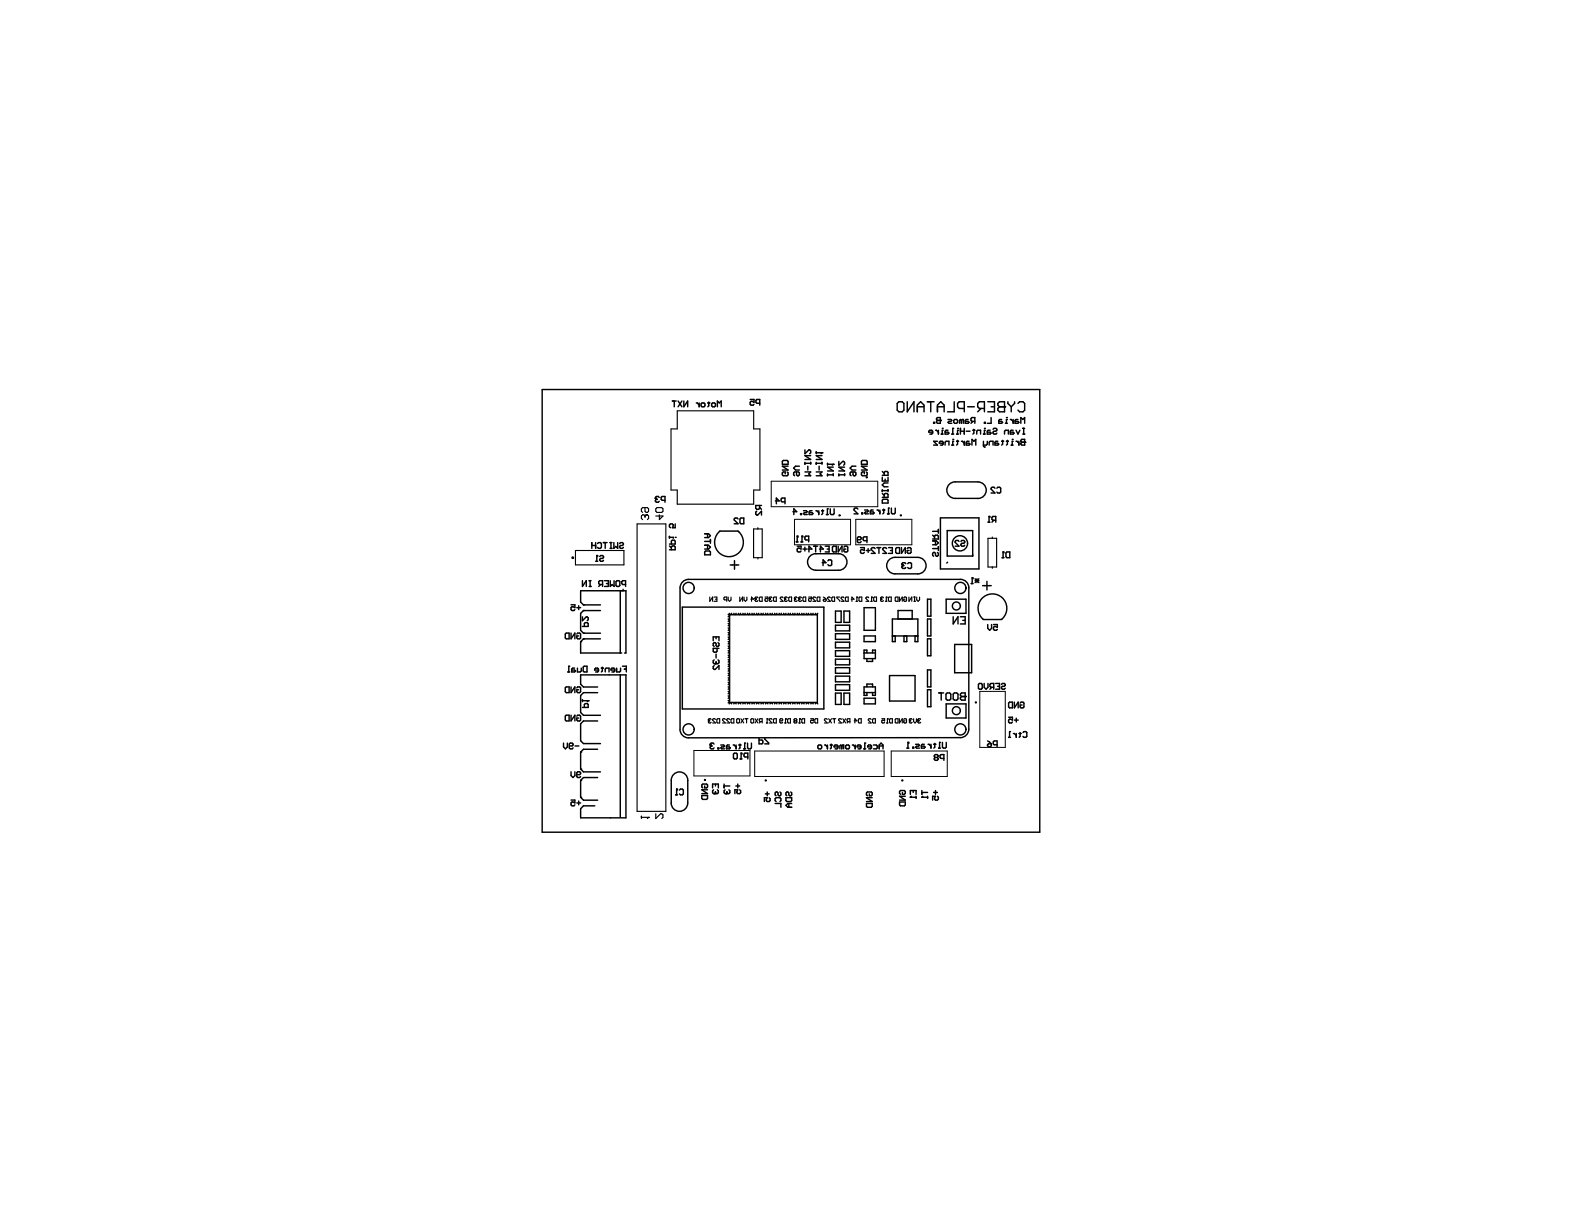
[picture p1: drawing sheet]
<svg xmlns="http://www.w3.org/2000/svg" width="279mm" height="216mm" viewBox="0 0 279 216" stroke-linecap="round" stroke-linejoin="round" font-family="sans-serif">
<g fill="none" stroke="#000" stroke-width=".25">
<path d="M95.6 68.7h87.8v78.1h-87.8zM118.6 70.7h.7M118.9 70.7v1.1M119.6 70.7l.7 1.1M120.3 70.7l-.7 1.1M120.6 70.7v1.1l.7-1.1v1.1M122.8 71.1h.2l.3 .3M123.3 71.1v.7M123.8 71.1h.4l.1 .1v.4l-.1 .2h-.4l-.1-.2v-.4zM124.8 71.1h.4M125 70.9v.7l-.2 .2M125.5 71.2l.2-.1h.3l.2 .1v.4l-.2 .2h-.3l-.2-.2z"/>
<path d="M126.5 71.8v-1.1l.4 .4 .3-.4v1.1M132.3 70.5h.7v.5l-.5-.2-.2 .2v.3l.2 .2h.3l.2-.2M134 71.1h-.5l-.2-.1v-.4l.2-.1h.5v1M142 79.4v.6l.7-.6 .3 .1v.4l-.2 .1M144 79.7v.3M144 79.9h1M145 79.9h.1M145 79.9l-.2 .1M158.3 71.2l.2-.3h.6l.3 .3v1.1l-.3 .3h-.6l-.2-.3zM160 70.9v1.7l1.2-1.7v1.7M161.8 71.8h1.2M161.8 72.6v-1.1l.6-.6 .6 .6v1.1"/>
<path d="M163.6 70.9h1.2M164.2 70.9v1.7M164.5 76.2h-.7l.2-.3h.3l.2 .2v.3l-.2 .2h-.3M164.7 74.5h.1v.2h-.1zM165 75.9h.2l.3 .3M165.4 73.7h.5v1h-.5l-.2-.2 .2-.3-.2-.4zM165.4 74.2h.5M165.4 77.8h-.7l.7 .7h-.7M165.4 71.8h1.1M165.4 72.6v-1.1l.5-.6 .6 .6v1.1M165.5 75.9v.7M165.9 74.2h.1"/>
<path d="M166 76.6h.4M166.2 75.6h.1M166.4 75.9h-.2v.7M166.4 78.2h-.7l.2-.4h.3l.2 .2v.3l-.2 .2h-.3M166.7 78.5v-.5l.2-.2h.5v.7M167.2 75.9h-.3l-.2 .2v.5h.5l.2-.2-.2-.2h-.5M167.2 74h.5l.2 .2-.2 .1h-.3l-.2 .2 .2 .2h.5M167.9 76.6h.3M167.9 78.5h.3M168.1 77.5h.1M168.2 75.6h-.1v1M168.2 77.8h-.1v.7"/>
<path d="M168.3 70.9v1.7h-1.2M168.4 74h.3l.2 .2v.3l-.2 .2h-.3l-.2-.2v-.3zM168.7 76.6h.4M168.7 77.8h.4M168.9 75.6h.1M168.9 77.7v.6l-.2 .2M169.1 75.9h-.2v.7M169.4 76.1h.7M169.4 75.6v1M169.6 74.2l.3-.2v.7M169.6 74.2v.5M169.6 74.2l-.2-.2-.2 .2v.5"/>
<path d="M169.6 77.8h.2l.3 .4M170.1 72h-.9l-.3-.2v-.6l.3-.3h.9v1.7M170.1 75.6v1M170.1 77.8v.7M170.4 76.1h.7M170.7 71.8h1.2M170.8 74h-.4l-.1 .2v.5h.5l.1-.2-.1-.2h-.5M170.9 77.8h-.3l-.2 .2v.5h.5l.2-.2-.2-.1h-.5M171.4 78.5v-1l.4 .3 .3-.3v1M171.6 75.9h.3M171.6 74.3l-.3 .4M171.8 75.7v.7l-.2 .2"/>
<path d="M171.9 74.3h-.5l-.1-.1v-.4l.1-.1h.5v1M172.3 76.6v-.5l.2-.2h.5v.7M173 72l-.5 .6M173.5 76.6h.3M173.5 77.8v.9l.3 .2M173.6 75.6h.1M173.6 72h-.8l-.3-.2v-.6l.3-.3h.8v1.7M173.6 74.5h.2v.2h-.2zM173.8 75.9h-.2v.7M174.1 77.8v.5l-.1 .2h-.5M174.2 70.9h1.2v1.7h-1.2M174.5 78.5v-.5l.2-.2h.5v.7"/>
<path d="M174.7 75.9h-.4l-.2 .2v.5h.6l.1-.2-.1-.2h-.6M174.8 73.7v1h-.7M174.8 71.8h.6M175.2 75.7l.1-.1h.4l.1 .1-.1 .4h-.4l-.1 .1 .1 .4h.4l.1-.2M176 71.2l.3-.3h.9v1.7h-.9l-.3-.3v-.3l.3-.2-.3-.3zM176 77.8h-.3l-.2 .2v.5h.5l.2-.2-.2-.1h-.5M176.3 71.8h.9M176.7 74h-.4l-.1 .2v.5h.5l.2-.2-.2-.2h-.5M176.7 77.8h.3M176.9 77.7v.6l-.2 .2M177.2 71.8h.1M177.2 76.6v-.5l.2-.2h.5v.7"/>
<path d="M177.4 74.7h.3M177.5 73.7h.1M177.5 77.8h.4M177.7 74h-.2v.7M177.7 77.7v.6l-.2 .2M177.8 70.9v.3l.6 .6M178.2 74h.2l.3 .3M178.4 78.5h.3M178.4 71.8v.8M178.5 77.5h.1M178.7 75.9h-.3l-.2 .2v.5h.5l.2-.2-.2-.2h-.5M178.7 74v.7"/>
<path d="M178.7 77.8h-.2v.7M179 70.9v.3l-.6 .6M179.2 75.9l.4 .7 .3-.7M179.2 77.8h.2l.3 .4M179.6 74h-.4l-.2 .2v.5h.6l.1-.2-.1-.2h-.6M179.6 71.2l.3-.3h.5l.3 .3v1.1l-.3 .3h-.5l-.3-.3M179.7 77.8v.7M180.1 74.7v-1l.3 .3 .3-.3v1M180.1 77.7l.1-.2h.5v1h-.5l-.1-.2 .1-.3zM180.2 78h.5M180.4 75.6h.3M180.4 76.6h.3"/>
<path d="M180.6 75.6v1M180.7 78h.1M104.4 96.2h.7M104.4 95.7v1M105.1 95.7v1M105.1 99h.3M105.3 98h.1M105.3 98v1M105.3 98l.1 .2M105.4 95.9l.2-.2h.3l.2 .2v.7l-.2 .1h-.3l-.2-.1M105.8 98.2l.1-.2h.4l.2 .2-.2 .3h-.4l-.1 .2 .1 .3h.4l.2-.2M106.4 95.7h.7"/>
<path d="M106.8 95.7v1M107.6 95.7h.3M107.6 96.7h.3M107.8 95.7v1M108.3 95.7v1l.3-.3 .4 .3v-1M109.3 95.9l.2-.2h.3l.2 .3-.2 .2h-.3l-.2 .4 .2 .1h.3l.2-.1M115.6 87.9h.1M115.6 87.9l.2 .2M115.8 88.1h.1M115.8 88.1l-.2 .1 .2 .4h.3l.2-.2M116.3 87.7l-.2-.1h-.3l-.2 .3M117.3 88.2h-.5l-.2-.1v-.4l.2-.1h.5v1"/>
<path d="M118.1 96h1v-.5l-.2-.2h-.3l-.2 .2v.5M118.1 97h1v-.5l-.2-.2h-.3l-.2 .2v.5M118.1 96.3l.3 .3M118.1 94.6v.3M118.1 94.8h.7v.1M119.1 94.8h.1M119.1 92.4v.7h-.5l.2-.3-.2-.4h-.3l-.2 .2v.3l.2 .2M124.3 96.2h.7l.3 .3-.3 .3h-.7M124.3 95.5h1M124.3 94.1h.7l.3 .4-.3 .3h-.7M124.5 97.2h.6l.2 .2v.5h-1v-.5zM124.8 94.1v.7"/>
<path d="M124.8 96.2v.6M125.3 95.2v.6M126.8 93.8l.2-.1h3.2a2.54 2.54 0 0 1 .3 3.6 2.54 2.54 0 0 1-3.7 .2 2.54 2.54 0 0 1 0-3.7zM128.8 99.7h1.5M129.6 98.9v1.5M130.2 91.5l-.2-.1h-.3l-.2 .1v.2l.7 .7h-.7M130.5 91.5l.2-.1h.5v1h-.5l-.2-.2zM133.5 90.2l-.2 .1v.4l.2 .1h.1l.7-.6v.6M134 89.2v.5l-.2 .1h-.3l-.2-.1v-.5h1M134 89.5l.3 .3M136.8 88.4h.6l-.5-.5v1M138 81.4l.2-.2h.6l.2 .2v.5h-1z"/>
<path d="M138.5 88.5h-.5l-.2-.1v-.4l.2-.1h.5v1M138.8 83.2l.2 .2v.4l-.2 .1h-.6l-.2-.1v-.4l.2-.2h.3v.4M139 82.2h-1l1 .7h-1M139.9 90.3h.6l-.5-.5v1M140.4 95.6h.4M140.5 83.2v.6l.2 .1 .3-.1v-.4l-.2-.2h-.6l-.2 .2v.4l.2 .1M140.6 94.6h.1M140.6 94.6v1M140.6 94.6l.2 .1M140.6 96.3h.7v.5l-.3-.1-.4 .1v.4l.2 .2h.3l.2-.2M141 82.2h-.7l-.3 .4 .3 .3h.7M141.2 90.6h.2v.2h-.2z"/>
<path d="M141.3 95.6h.3M141.5 94.6h.1M141.5 94.6l.1 .1M141.5 94.6v1M141.6 96.8h.7M141.7 90.1h.5l.2 .2-.7 .3 .2 .2h.5M142 96.5v.7M142 83.2h1l-.3 .4 .3 .3h-1M142 81.7h1M142 81.6v.3M142.5 82.2v.7M142.5 96.8h.7l-.5-.5v1.1"/>
<path d="M142.6 95.2h-.5l-.1-.1v-.4l.1-.1h.5v1M143 80.4h-1l1 .6h-1M143 81.6v.3M143.2 90.1h-.3l-.2 .2v.5h.5l.2-.2-.2-.2h-.5M143.5 96.3h.7M143.9 96.3v1.1M143.9 90.1h.2l.3 .3M143.9 97.7a1.46 1.46 0 0 0-1.5 1.4 1.46 1.46 0 0 0 1.5 1.5h4a1.46 1.46 0 0 0 1.5-1.4 1.46 1.46 0 0 0-1.5-1.5h-4M144 83.2h1l-.3 .4 .3 .3h-1M144 81.7h1M144 81.6v.3M144.4 90.1v.7"/>
<path d="M144.5 82.2v.7M144.5 96.8h.7l-.5-.5v1.1M144.9 90.1h.4M145 81.6v.3M145 80.4h-1l1 .6h-1M145 99.3h.7l-.5-.5v1M145.1 89.9v.7l-.2 .2M145.6 96.3h.6v1.1h-.6M145.8 90.8h.3M145.9 96.8h.3M146 81.7v.4M146 83.6v.3"/>
<path d="M146 81.9h1M146 83.8h1M146 98.9l.2-.1h.3l.2 .1v.7l-.2 .2h-.3l-.2-.2M146.1 89.8h-.2v1M146.5 89.8v.8l.1 .2h.4l.1-.2v-.8M147 81.9h.1M147 82.4h-1l1 .7h-1M147 83.6v.3M147 81.9l-.2 .2M147 96.3h.5v1.1h-.5l-.2-.2v-.7zM147.8 96.3v1.1l.7-1.1v1.1M148 81.4v.7l.6-.7 .4 .2v.3l-.2 .2"/>
<path d="M148 83.8h1M148 83.6v.3M148.9 96.5l.1-.2h.4l.1 .2v.7l-.1 .2h-.4l-.1-.2v-.4h.3M149 83.6v.3M149 82.4h-1l1 .7h-1M150.5 83.2v.6l.1 .1 .4-.1v-.4l-.2-.2h-.7l-.1 .2v.4l.1 .1M151 82.2h-.7l-.3 .4 .3 .3h.7M151.2 95.2h.5l.2-.2-.2-.3h-.3l-.2 .2v.6l.2 .2h.3l.2-.2M151.3 89.8l-.2-.2h-.3l-.2 .2v.2l.7 .6h-.7M151.8 96.6h.7v.5l-.4-.2-.3 .2v.3l.1 .2h.4l.2-.2M151.9 81.4l.2-.2h.7l.2 .2v.5h-1.1zM152 90.5h.2v.1h-.2z"/>
<path d="M152.5 90h.5l.2 .1-.7 .4 .2 .1h.5M152.8 83.2l.2 .2v.4l-.2 .1h-.7l-.2-.1v-.4l.2-.2h.4v.4M152.8 97.1h.7M152.9 95.4h-.5l-.2-.2v-.3l.2-.2h.5v1M153 82.2h-1.1l1.1 .7h-1.1M153.1 96.8v.6M154 90h-.3l-.2 .1v.5h.5l.2-.1-.2-.2h-.5M154.4 96.8l-.2-.2h-.3l-.2 .2v.1l.7 .7h-.7M154.7 96.6h.7M154.7 90h.2l.3 .3M155 96.6v1M155.2 90v.6"/>
<path d="M155.6 83.8h1v-.5l-.1-.1h-.4l-.1 .1v.5M155.6 87.7h1v-.5l-.1-.2h-.4l-.1 .2v.5M155.6 84.2v.7h1v-.7M155.6 86.4v.3M155.6 87l.4 .4M155.6 86.5h1M155.6 83.2l.4 .3M155.7 90h.3M155.8 88.1h.7l.1 .1v.5h-1v-.5zM155.9 89.8v.7l-.2 .1M156.1 84.5v.4M156.4 96.8l-.2-.2h-.3l-.2 .2v.1l.7 .7h-.7"/>
<path d="M156.6 90.6h.3M156.6 86.4v.3M156.6 85.2h-.6l-.4 .3 .4 .4h.6M156.7 96.6h.7v1h-.7M156.9 89.6h-.2v1M157.1 97.1h.3M157.2 89.6v.9l.2 .1h.3l.2-.1v-.9M158.2 96.6h.5v1h-.5l-.2-.2v-.6zM159 96.6v1l.7-1v1M159.1 99.6h.1M159.1 99.6l.2 .2M159.3 99.8l-.2 .1 .2 .4h.3l.2-.2"/>
<path d="M159.3 99.8h.1M159.8 99.4l-.2-.1h-.3l-.2 .3M160 96.8l.2-.2h.3l.2 .2v.6l-.2 .2h-.3l-.2-.2v-.3h.4M160.1 99.4l.2-.1h.3l.2 .1v.7l-.2 .2h-.3l-.2-.2M161.9 98.3h-4a1.46 1.46 0 0 0-1.5 1.4 1.46 1.46 0 0 0 1.5 1.5h4M161.9 98.3a1.46 1.46 0 0 1 1.5 1.5 1.46 1.46 0 0 1-1.5 1.4M164.5 95.1h1v-.5l-.2-.2h-.3l-.2 .2v.5M164.5 96.8h1M164.5 95.4h.7l.3 .4-.3 .3h-.7M164.5 94.4l.3 .3M164.5 93.7h1M165 95.4v.7"/>
<path d="M165.3 97.4l.2 .2v.3l-.3 .2-.2-.2v-.3l-.3-.2-.2 .2v.3l.2 .2M165.5 93.4v.7M165.5 96.4v.7M165.9 91.3h6.8v9.1h-6.8zM167.1 93.6h4.5v4.5h-4.5zM167.1 99.2l-.1 .1M169.2 95.5l-.2-.2h-.4l-.1 .2v.2l.7 .6h-.7M169.5 95.5l.2-.2h.3l.2 .4-.2 .1h-.3l-.2 .4 .2 .1h.3l.2-.1M172.5 87.9h-4a1.46 1.46 0 0 1-1.5-1.5 1.46 1.46 0 0 1 1.5-1.4h4a1.46 1.46 0 0 1 1.5 1.5 1.46 1.46 0 0 1-1.5 1.4M174.3 92.1h.3M174.5 91.1h.1M174.5 91.1l.1 .2"/>
<path d="M174.5 91.1v1M175.3 91.8l-.3 .3M175.5 86.1l-.2-.2h-.3l-.2 .2v.2l.7 .7h-.7M175.6 91.8h-.5l-.1-.2v-.3l.1-.2h.5v1M175.8 86.1l.2-.2h.3l.2 .2v.7l-.2 .2h-.3l-.2-.2M176.8 98.4h.3M176.9 97.4h.1M176.9 97.4v1M176.9 97.4l.2 .1M177.4 97.5l.2-.1h.5v1h-.5l-.2-.2zM99.7 111.8l.2-.1h.5v1h-.5l-.2-.2zM100.2 118.5h.3"/>
<path d="M100.5 117.5h-.2v1M100.7 106.7h.7v.5l-.3-.2-.4 .2v.3l.2 .2h.3l.2-.2M100.7 111.7v1l.7-1v1M101.3 117.8h-.3l-.2 .2v.5h.5l.2-.1-.2-.2h-.5M101.7 111.8l.2-.1h.3l.2 .1v.7l-.2 .2h-.3l-.2-.2v-.3h.4M101.7 107.2h.7M101.9 117.8v.7h.5l.1-.1v-.6M102.1 106.8v.7M102.4 113.2h.1M102.4 113.2v2h7.3M102.7 110.5h1.1v-.5l-.2-.2h-.4l-.1 .2v.5M102.7 108.8v.7l.7-.7h.2l.2 .2v.3l-.2 .2"/>
<path d="M102.7 102.4v1l.7-1v1M102.9 112.7h.1M102.9 111.7h.1M102.9 107.7h.1M102.9 106.7h.1M102.9 106.7l-.5-.5v-2h8v11h-.2M102.9 107.7l-.5 .5v3l.5 .5M102.9 107.7h3M102.9 106.7h3M102.9 111.7h3M102.9 112.7h3M102.9 112.7l-.5 .5"/>
<path d="M103 117.5h.5v1h-.5l-.1-.1v-.7zM103.9 102.4h.4M103.9 103.4h.4M104.1 102.4v1M105.6 118.2h-.7l.2-.4h.3l.2 .2v.4l-.2 .1h-.3M106 103.1l-.4 .3M106.1 117.8h.3M106.2 117.7v.7l-.1 .1M106.3 103.1h-.5l-.2-.2v-.3l.2-.2h.5v1M106.6 102.4h.7v1h-.7M106.8 118.5v-.5l.1-.2h.5v.7M107 102.9h.3"/>
<path d="M107.6 102.4v1l.4-.3 .3 .3v-1M108.4 118.2h-.6l.1-.4h.4l.1 .2v.4l-.1 .1h-.4M108.7 102.6l.1-.2h.4l.1 .2v.7l-.1 .1h-.4l-.1-.1zM108.8 117.8v.7h.5l.2-.1v-.6M109.4 104.2v11M109.4 119v25.1M109.8 117.5h.7v1M109.9 104v.2M110.1 118h.4M110.3 103.1h-.5l-.1-.2v-.3l.1-.2h.5v1M120 103.7v24.9M120.4 107.1h24.9v18h-24.9z"/>
<path d="M125.8 113v-.7h1v.7M126 117.4l-.2 .2v.3l.2 .2h.1l.7-.7v.7M126 116.4l-.2 .2v.3l.3 .2M126.1 117.1h.1M126.3 112.3v.4M126.3 115.4v.7M126.3 116.7v.2M126.3 116.9l-.2 .2M126.5 114.4v.5l-.2 .1h-.3l-.2-.1v-.5h1M126.6 116.4l.2 .2v.3l-.2 .2-.3-.2M126.6 113.4l.2 .1v.4l-.2 .1-.3-.1v-.4l-.2-.1-.3 .1v.4l.2 .1M128.4 116.4l.2 .2-.2 .2"/>
<path d="M128.4 115.6l.2 .2-.2 .2M128.4 114.8l.2 .2-.2 .2M128.4 114l.2 .2-.2 .2M128.4 113.2l.2 .2-.2 .2M128.4 119.6l.2 .2-.2 .2M128.4 118.8l.2 .2-.2 .2M128.4 112.4l.2 .2-.2 .2M128.4 111.6l.2 .2-.2 .2M128.4 110.8l.2 .2-.2 .2M128.4 110l.2 .2-.2 .2M128.4 109.2l.2 .2-.2 .2M128.4 108.4l.2 .2-.2 .2"/>
<path d="M128.4 118l.2 .2-.2 .2M128.4 117.2l.2 .2-.2 .2M128.6 108.2l.2 .2 .2-.2M128.7 108.4h15.5v15.5h-15.5zM129.4 108.2l.2 .2 .2-.2M130.2 108.2l.2 .2 .2-.2M131 108.2l.2 .2 .2-.2M131.8 108.2l.2 .2 .2-.2M132.6 108.2l.2 .2 .2-.2M133.4 108.2l.2 .2 .2-.2M134.2 108.2l.2 .2 .2-.2M135 108.2l.2 .2 .2-.2"/>
<path d="M135.8 108.2l.2 .2 .2-.2M136.6 108.2l.2 .2 .2-.2M137.4 108.2l.2 .2 .2-.2M138.2 108.2l.2 .2 .2-.2M139 108.2l.2 .2 .2-.2M139.8 108.2l.2 .2 .2-.2M140.6 108.2l.2 .2 .2-.2M141.4 108.2l.2 .2 .2-.2M142.2 108.2l.2 .2 .2-.2M143 108.2l.2 .2 .2-.2M143.8 108.2l.2 .2 .2-.2M147.4 107.8h1v2h-1z"/>
<path d="M147.4 119.3h2.5v1h-2.5zM147.4 110.3h2.5v1h-2.5zM147.4 111.8h2.5v1h-2.5zM147.4 113.3h2.5v1h-2.5zM147.4 114.8h2.5v1h-2.5zM147.4 116.3h2.5v1h-2.5zM147.4 117.8h2.5v1h-2.5zM148.9 107.8h1v2h-1zM152.4 112.2h2v1h-2zM152.4 107.2h2v4h-2zM152.4 115.2h2M152.9 115.2v-.5h-.5v1.5h2v-1.5h-.5v.5"/>
<path d="M152.9 116.2v.5h1v-.5M156.9 119.2h4.5v4.5h-4.5zM157.4 112.2h4.5M157.9 112.2v1h-.5v-4h4.5v4h-.5v-1M158.4 109.2v-1.5h2.5v1.5M159.5 112.2v1h.5v-1M163.6 118.2h.6v3h-.6zM163.6 109.2h.6v3h-.6zM163.6 112.7h.6v3h-.6zM163.6 105.7h.6v3h-.6zM166.9 105.7h3.5v2.5h-3.5zM168.1 108.8v1.3l.9-1.3v1.3"/>
<path d="M168.4 113.7h3v5h-3zM169.4 108.8h.8v1.3h-.8M169.4 102.2h-47.9a1.51 1.51 0 0 0-1.5 1.5M169.4 102.2a1.51 1.51 0 0 1 1.5 1.5M169.8 109.4h.4M170.9 103.7v24.9a1.51 1.51 0 0 1-1.5 1.5h-47.9M171.3 102.9h.3M171.5 101.9h.1M171.5 101.9v1M171.5 101.9l.1 .2M172 102.1l.7 .7M172 102.4h.7"/>
<path d="M172.3 102.1v.7M172.7 102.1l-.7 .7M173.2 105.6a2.54 2.54 0 0 1 3.7 0 2.54 2.54 0 0 1-.2 3.7h-3.2a2.55 2.55 0 0 1-.3-3.7zM173.3 103.3h1.5M174.1 102.5v1.6M174.2 110.2v.6l.4 .4 .3-.4v-.6M175.2 110.2h.7v.5l-.5-.2-.2 .2v.3l.2 .2h.4l.1-.2M99.4 131.1v.7l.3 .3 .4-.3v-.7M99.7 121.3l.2-.1h.5v1h-.5l-.2-.2zM99.7 126.3l.2-.1h.5v1h-.5l-.2-.2zM100.4 131.6h.5l.2-.2-.2-.3h-.3l-.2 .1v.7l.2 .2h.3l.2-.2M100.7 121.2v1l.7-1v1"/>
<path d="M100.7 126.2v1l.7-1v1M100.7 136.1v.7l.4 .3 .3-.3v-.7M101.4 131.6h.7M101.7 121.3l.2-.1h.3l.2 .1v.7l-.2 .2h-.3l-.2-.2v-.3h.4M101.7 126.3l.2-.1h.3l.2 .1v.7l-.2 .2h-.3l-.2-.2v-.3h.4M101.7 136.6h.5l.2-.1-.2-.4h-.3l-.2 .2v.7l.2 .1h.3l.2-.1M102.4 132.7h.1M102.4 135.7h.1M102.4 137.6h.1M102.4 132.7v3M102.4 137.6v3M102.4 135.7l.5 .5h3"/>
<path d="M102.7 123.4v.4M102.7 124.8h1.1v-.5l-.2-.2h-.4l-.1 .2v.5M102.7 123.6h1.1M103.8 123.6h.1M103.8 123.6l-.2 .2M105.4 121.2h-2.5l-.5-.5v-1.7h8v25.3h-8v-1.7l.5-.5h2M105.4 122.2h-2.5l-.5 .5v3l.5 .5h3M105.4 127.2h-2.5l-.5 .5v3l.5 .5h3M105.4 132.2h-2.5l-.5 .5M105.4 137.2h-2.5l-.5 .4M119.4 139.2h.1M119.4 139.2v1"/>
<path d="M119.4 139.2l.1 .2M119.9 139.4l.1-.2h.4l.1 .2v.6l-.1 .2h-.4l-.1-.2M119.9 128.7a1.51 1.51 0 0 0 1.5 1.5M124.3 138.6v.4h.3l.2-.2v-.3l-.2-.2h-.6l-.2 .2v.3l.2 .2M124.8 139.3h-1l1 .7h-1M125.3 131.4h.1M125.3 131.4l.1 .2M125.4 131.6l-.1 .2 .1 .3h.4l.1-.2M125.4 131.6h.2M125.7 139v-.7h1v.7M125.9 139.3l-.2 .2v.3l.3 .2M125.9 131.2l-.1-.1h-.4l-.1 .3"/>
<path d="M126 140h.1M126.2 138.3v.3M126.2 139.7v.1M126.2 139.8l-.2 .2M126.5 139.3l.2 .2v.3l-.2 .2-.3-.2M126.6 131.9h.2v.2h-.2zM127.1 131.4h.5l.2 .2-.7 .3 .2 .2h.5M127.7 138.6h1M127.7 138.3v.7M127.9 139.3l-.2 .2v.3l.4 .2M128.1 140h.1M128.2 139.8l-.1 .2"/>
<path d="M128.2 139.7v.1M128.4 123.6l.2 .2-.2 .2M128.4 122.8l.2 .2-.2 .2M128.4 122l.2 .2-.2 .2M128.4 121.2l.2 .2-.2 .2M128.4 120.4l.2 .2-.2 .2M128.6 139.3l.1 .2v.3l-.1 .2-.4-.2M128.6 124.2l.2-.2 .2 .2M128.7 131.4h-.4l-.2 .2v.5h.6l.1-.2-.1-.1h-.6M129.3 131.4h.2l.3 .4M129.4 133l.1-.2h.4l.1 .2v.7l-.1 .2h-.4l-.1-.2zM129.4 124.2l.2-.2 .2 .2"/>
<path d="M129.8 138.6h.7M129.8 131.4v.7M130.1 138.3v.7M130.2 124.2l.2-.2 .2 .2M130.3 131.4h.4M130.5 139.3l.1 .2v.3l-.1 .2h-.4l-.1-.2 .1-.5h-.5v.7M130.5 131.2v.7l-.2 .2M130.6 133.9h.3M130.7 132.8h.1M130.7 132.8l.2 .2M130.7 132.8v1.1M131 124.2l.2-.2 .2 .2"/>
<path d="M131.2 132.1h.3M131.5 131.1h-.1v1M131.8 124.2l.2-.2 .2 .2M131.9 131.1v.8l.1 .2h.4l.1-.2v-.8M131.9 133.5h-.5l-.2-.1v-.4l.2-.2h.5v1.1M132.6 124.2l.2-.2 .2 .2M133.4 124.2l.2-.2 .2 .2M133.9 130.2v1h.5l.2-.2v-.3l-.2-.2h-.5M134.2 124.2l.2-.2 .2 .2M134.9 130.2v.2l.7 .6v.2h-.7M135 124.2l.2-.2 .2 .2M135.3 139.7v.7"/>
<path d="M135.8 124.2l.2-.2 .2 .2M136.6 124.2l.2-.2 .2 .2M137.4 124.2l.2-.2 .2 .2M137.6 139.7l.1 .2v.3l-.1 .2-.4-.2v-.3l-.1-.2-.4 .2v.3l.2 .2M138.2 124.2l.2-.2 .2 .2M139 124.2l.2-.2 .2 .2M139.5 139.7l.1 .2v.3l-.1 .2-.4-.2v-.3l-.1-.2-.4 .2v.3l.2 .2M139.8 124.2l.2-.2 .2 .2M140.6 124.2l.2-.2 .2 .2M141.4 124.2l.2-.2 .2 .2M142.2 124.2l.2-.2 .2 .2M143 124.2l.2-.2 .2 .2"/>
<path d="M143.8 124.2l.2-.2 .2 .2M144.3 131.6l.1-.2h.4l.1 .2v.3l-.1 .2h-.4l-.1-.2zM145.4 131.4h.2l.3 .4M145.9 131.4v.7M146.5 131.4h.3M146.6 131.2v.7l-.1 .2M147.4 122.3h1v2h-1zM147.4 120.8h2.5v1h-2.5zM147.8 131.8h-.7l.2-.4h.3l.2 .2v.3l-.2 .2h-.3M148.5 131.6l.3-.2v.7M148.5 131.6v.5M148.5 131.6l-.2-.2-.2 .2v.5"/>
<path d="M148.9 122.3h1v2h-1zM149.2 131.6l.1-.2h.4l.1 .2v.3l-.1 .2h-.4l-.1-.2zM150.3 131.4h.2l.3 .4M150.8 131.4v.7M151.9 131.8h-.7l.2-.4h.3l.2 .2v.3l-.2 .2h-.3M152.4 132.1h.3M152.4 123.2h2v1h-2zM152.4 122.2h2M152.7 131.1h-.2v1M152.9 122.2v.5h-.5v-1.5h2v1.5h-.5v-.5M152.9 121.2v-.5h1v.5M153.7 131.8h-.7l.2-.4h.4l.1 .2v.3l-.1 .2h-.4"/>
<path d="M154.1 131.4h.5l.1 .2v.3l-.1 .2h-.5M155.1 131.6h.7M155.1 132.1v-.7l.3-.3 .4 .3v.7M159.2 139.8v.3h.3l.2-.2v-.3l-.2-.2h-.7l-.1 .2v.3l.1 .2M160 132h.3M160.2 130.9h.1M160.2 130.9v1.1M160.2 130.9l.1 .2M161 131.8h.2v.2h-.2zM161.1 139.4v.4M161.5 131.3h.5l.2 .2-.7 .3 .2 .2h.5M162.6 139.4v.7"/>
<path d="M162.6 139.8h1M163 131.3h-.3l-.2 .2v.5h.5l.2-.2-.2-.2h-.5M163.6 121.7h.6v3h-.6zM163.7 131.3h.2l.3 .3M164.2 131.3v.7M164.7 139.8h.6M164.7 131.3h.4M164.9 131.1v.7l-.2 .2M165 133.6l-.2-.2 .2-.3h.3l.2 .2-.2 .3M165 133.6l-.2 .2 .2 .3h.3l.2-.2-.2-.3M165 133.6h.3M165 139.4v.7"/>
<path d="M165.6 132h.3M165.6 122.2h.8M165.9 130.9h-.2v1.1M166 122.2v1.3M166.2 130.9v.9l.2 .2h.3l.2-.2v-.9M166.5 133.8h-.5l-.2-.2v-.3l.2-.2h.5v1M166.9 122.4l.2-.2h.4l.2 .2v.9l-.2 .2h-.4l-.2-.2zM166.9 124.2h3.5v2.5h-3.5zM168.1 122.4l.2-.2h.5l.2 .2v.9l-.2 .2h-.5l-.2-.2zM169.4 122.4l.2-.2h.6v1.3h-.6l-.2-.2v-.2l.2-.2-.2-.3zM169.6 122.9h.6M170.2 122.9h.1"/>
<path d="M172.6 120.7l.1-.1h.4l.2 .1v.7l-.2 .2h-.4l-.1-.2zM173.6 120.6v.6l.3 .4 .4-.4v-.6M174.2 131.4l.2-.2h.5v.3l-.2 .2h-.3zM174.2 130.7l.7 .5M174.9 121.2l-.3 .4M175.3 121.2h-.5l-.2-.1v-.4l.2-.1h.5v1M175.6 120.6h.7v1h-.7M175.9 131.4h-.5l-.2-.2v-.3l.2-.2h.5v1M176 121.1h.3M176.6 120.7l.2-.1h.3l.2 .3-.2 .2h-.3l-.2 .3 .2 .2h.3l.2-.2M177.9 126.5h.7v.5l-.4-.2-.3 .2v.4l.2 .1h.3l.2-.1M177.9 124l.2-.2h.5v1.1h-.5l-.2-.2z"/>
<path d="M177.9 130.1h.3M178.2 129h-.1v1.1M178.8 129.4h.1l.4 .3M178.9 127h.7M178.9 123.8v1.1l.7-1.1v1.1M179.3 126.7v.7M179.3 129.4v.7M179.8 129.4h.3M179.9 124l.2-.2h.3l.2 .2v.7l-.2 .2h-.3l-.2-.2v-.3h.4M179.9 129.2v.7l-.1 .2M180.4 129.2l.2-.2h.4l.1 .2v.7l-.1 .2h-.4l-.2-.2M100.7 141.1h.7v.5l-.3-.1-.4 .1v.4l.2 .1h.3l.2-.1"/>
<path d="M101.7 141.6h.7M102.1 141.3v.7M102.4 140.6h.1M102.4 140.6l.5 .5h2.5M118.4 141.6a1.46 1.46 0 0 0 1.4 1.5 1.46 1.46 0 0 0 1.5-1.5v-3.9a1.46 1.46 0 0 0-1.4-1.5 1.46 1.46 0 0 0-1.5 1.4v4M119.2 140.2h.3M123.8 140.3h1v.5l-.2 .2h-.6l-.2-.2zM135 140h.7M135.7 140.7l.1 .2v.3l-.1 .2h-.4l-.1-.2 .1-.5h-.5v.7M136.7 141.7h1v.7M136.9 141.4l-.2-.2v-.3l.2-.2h.7l.1 .2v.3l-.1 .2M138.6 140.7h1v.5l-.1 .2h-.7l-.2-.2z"/>
<path d="M139.1 141.7v.7M139.6 141.7h-.6l-.4 .4 .4 .3h.6M152.8 141.7h1v.5l-.1 .2h-.7l-.2-.2zM153.3 140v.4h.4l.1-.2v-.3l-.1-.2h-.7l-.2 .2v.3l.2 .2M153.8 140.7h-1l1 .7h-1M158.7 141.5h1v.5l-.2 .1h-.7l-.1-.1zM159.7 140.5h-1l1 .6h-1M160.6 140.6h.1M160.6 140.6h1M160.6 140.1v-.7h1v.7M160.7 140.5l-.1 .1M161.6 140.5v.3"/>
<path d="M162.6 140.6h.1M162.6 140.6h1M162.8 140.5l-.2 .1M163.6 140.5v.3M165.3 140.5l.2 .1v.4l-.2 .1h-.3l-.2-.1 .2-.5h-.5v.6"/>
<circle cx="101" cy="98.4" r=".12"/>
<circle cx="169.3" cy="95.8" r="1.34"/>
<circle cx="121.5" cy="103.7" r=".99"/>
<circle cx="168.7" cy="106.9" r=".71"/>
<circle cx="169.4" cy="103.7" r=".99"/>
<circle cx="121.5" cy="128.7" r=".99"/>
<circle cx="168.7" cy="125.4" r=".71"/>
<circle cx="169.4" cy="128.7" r=".99"/>
</g>
<g fill="none" stroke="#000" stroke-width=".2">
<path d="M119.5 72.5h13.4v3.2h1.1v10.7h-1.1v2.5h-13.4v-2.5h-1.1v-10.7h1.1zM101.5 97.1h8.6v2.5h-8.6zM112.4 92.4h5v50.7h-5zM113.8 89.5v.7l.2 .2h.2l.2-.2v-.4l-.2-.3h-.9l-.2 .3v.4l.2 .2M113.8 91l-.2-.2h-.3l-.2 .2v.4l.2 .3M113.8 91v.2M114 90.8h.1M114 90.8h.2l.2 .2v.4l-.2 .3M114 90.8l-.2 .2M115.7 89.8l.2-.3h.8l.2 .3v.4l-.2 .2h-.8l-.2-.2zM116.3 90.8v.9l.6-.7h-1.2M132.9 93.3h1.5v5.1h-1.5z"/>
<path d="M133.7 93.1v.2M133.7 98.4v.2M174.3 94.9h1.5v5.1h-1.5zM175 94.7v.2M125.2 105.3v.8l.5-.8v.8M125.9 105.3h.5v.8h-.5M126.2 105.7h.2M128.2 105.8h-.4l-.1-.4 .1-.1h.4v.8M128.4 105.3v.5l.3 .3 .2-.3v-.5M130.5 105.3v.8l.5-.8v.8M131.2 105.3v.5l.3 .3 .2-.3v-.5M132.4 105.7h.5l-.3-.4v.8"/>
<path d="M133.2 105.6h.1M133.2 105.6l.1 .1M133.3 105.7l-.1 .1 .1 .3 .4-.2M133.3 105.7h.1M133.7 105.4l-.4-.1-.1 .3M133.9 105.4l.2-.1h.3v.8h-.3l-.2-.2zM134.9 105.3h.5v.4l-.2-.1-.3 .1 .2 .4 .3-.2M135.7 105.6h.1M135.7 105.6l.1 .1M135.8 105.7l-.1 .1 .1 .3 .4-.2M135.8 105.7h.1M136.2 105.4l-.4-.1-.1 .3"/>
<path d="M136.4 105.4l.2-.1h.3v.8h-.3l-.2-.2zM138.1 105.4l-.1-.1-.4 .1 .5 .7h-.5M138.4 105.6h.1M138.4 105.6l.1 .1M138.5 105.7l-.1 .1 .1 .3 .4-.2M138.5 105.7h.1M138.9 105.4l-.4-.1-.1 .3M139.1 105.4l.2-.1h.3v.8h-.3l-.2-.2zM140.1 105.6h.1M140.1 105.6l.2 .1M140.3 105.7l-.2 .1 .2 .3 .3-.2M140.3 105.7h.1"/>
<path d="M140.6 105.4l-.3-.1-.2 .3M140.9 105.6h.1M140.9 105.6l.1 .1M141 105.7l-.1 .1 .1 .3 .4-.2M141 105.7h.1M141.4 105.4l-.4-.1-.1 .3M141.6 105.4l.2-.1h.3v.8h-.3l-.2-.2zM142.6 105.3h.5v.4l-.2-.1-.3 .1 .1 .4 .4-.2M143.9 105.4l-.2-.1-.3 .1 .5 .7h-.5M144.1 105.4l.1-.1h.4v.8h-.4l-.1-.2zM145.2 105.8l.1-.1h.4l-.1 .4h-.3zM145.2 105.3l.5 .4"/>
<path d="M146.5 105.4l-.2-.1-.3 .1 .5 .7h-.5M146.7 105.4l.1-.1h.4v.8h-.4l-.1-.2zM148.1 105.3h-.5l.5 .8M148.9 105.4l-.2-.1-.3 .1 .5 .7h-.5M149.1 105.4l.1-.1h.4v.8h-.4l-.1-.2zM150.1 105.7h.5l-.3-.4v.8M151 106.1h.3M151.1 105.3h.1M151.1 105.3v.8M151.1 105.3l.2 .1M151.5 105.4l.1-.1h.4v.8h-.4l-.1-.2zM153.2 105.4l-.1-.1-.4 .1 .5 .7h-.5"/>
<path d="M153.6 106.1h.3M153.7 105.3h.1M153.7 105.3v.8M153.7 105.3l.2 .1M154.1 105.4l.1-.1h.4v.8h-.4l-.1-.2zM155.3 105.6h.1M155.3 105.6l.2 .1M155.5 105.7l-.2 .1 .2 .3 .3-.2M155.5 105.7h.1M155.8 105.4l-.3-.1-.2 .3M156.2 106.1h.3M156.3 105.3h.1"/>
<path d="M156.3 105.3v.8M156.3 105.3l.2 .1M156.7 105.4l.1-.1h.4v.8h-.4l-.1-.2zM157.9 105.4l.1-.1h.4v.8h-.4l-.1-.2zM158.7 105.3v.8l.5-.8v.8M159.4 105.4l.1-.1 .4 .1v.5l-.1 .2-.4-.2v-.2h.3M160.3 105.3v.8l.5-.8v.8M161.2 105.3h.3M161.2 106.1h.3M161.3 105.3v.8M161.7 105.3v.5l.2 .3 .3-.3v-.5M175 100v.2"/>
<path d="M124.9 127h.1M124.9 127l.2 .1M125.1 127.1l-.2 .2 .2 .2 .3-.1M125.1 127.1h.1M125.4 126.9l-.3-.1-.2 .2M126.2 126.9l-.1-.1-.4 .1 .5 .6h-.5M126.4 126.9l.2-.1h.3v.7h-.3l-.2-.1zM127.9 126.9l-.1-.1-.4 .1 .5 .6h-.5M128.7 126.9l-.1-.1-.4 .1 .5 .6h-.5M128.9 126.9l.2-.1h.3v.7h-.3l-.2-.1zM129.9 126.9l.2-.1 .3 .1v.5l-.1 .1-.4-.1zM130.7 126.8l.5 .7"/>
<path d="M131.2 126.8l-.5 .7M131.4 126.8h.5M131.7 126.8v.7M132.4 126.9l.2-.1 .3 .1v.5l-.1 .1-.4-.1zM133.2 126.8l.5 .7M133.7 126.8l-.5 .7M134.2 127.3l-.3 .2M134.4 127.3h-.3l-.2-.4 .2-.1h.3v.7M135.2 127.5h.2M135.3 126.8h.1M135.3 126.8v.7M135.3 126.8l.1 .1"/>
<path d="M136.2 126.9l-.1-.1-.4 .1 .5 .6h-.5M136.4 126.9l.2-.1h.3v.7h-.3l-.2-.1zM137.6 127.1h.3l.2-.1-.2-.2-.3 .1v.5l.1 .1 .4-.1M138.4 127.5h.3M138.6 126.8h.1M138.6 126.8v.7M138.6 126.8l.1 .1M138.9 126.9l.2-.1h.3v.7h-.3l-.2-.1zM140.2 127.1l-.1 .2 .1 .2 .4-.1-.2-.3M140.2 127.1l-.1-.1 .1-.2 .4 .1-.2 .2M140.2 127.1h.2M140.9 127.5h.3"/>
<path d="M141.1 126.8h.1M141.1 126.8v.7M141.1 126.8l.1 .1M141.4 126.9l.2-.1h.3v.7h-.3l-.2-.1zM143 126.8h.5v.3l-.3-.1-.2 .1 .1 .4 .4-.1M143.7 126.9l.1-.1h.4v.7h-.4l-.1-.1zM145.9 126.9l-.1-.1-.4 .1 .5 .6h-.5M146.2 126.8l.5 .7M146.7 126.8l-.5 .7M146.9 126.8h.5M147.2 126.8v.7M148.4 126.9l-.1-.1-.4 .1 .5 .6h-.5"/>
<path d="M148.7 126.8l.5 .7M149.2 126.8l-.5 .7M149.7 127.3l-.3 .2M149.9 127.3h-.4l-.1-.4 .1-.1h.4v.7M150.7 127.1h.5l-.4-.3v.7M151.4 126.9l.1-.1h.4v.7h-.4l-.1-.1zM153.7 126.9l-.2-.1-.3 .1 .5 .6h-.5M153.9 126.9l.1-.1h.4v.7h-.4l-.1-.1zM155.5 126.8h.5v.3l-.2-.1-.3 .1 .2 .4 .3-.1M156.4 127.5h.3M156.5 126.8h.1M156.5 126.8v.7"/>
<path d="M156.5 126.8l.2 .1M156.9 126.9l.1-.1h.4v.7h-.4l-.1-.1zM157.9 126.9l.1-.1h.4v.7h-.4l-.1-.1zM158.7 126.8v.7l.5-.7v.7M159.4 126.9l.1-.1 .4 .1v.5l-.1 .1-.4-.1v-.3h.3M160.4 127h.1M160.4 127l.1 .1M160.5 127.1l-.1 .2 .1 .2 .4-.1M160.5 127.1h.2M160.9 126.9l-.4-.1-.1 .2M161.2 126.8v.5l.2 .2 .3-.2v-.5M161.9 127h.1"/>
<path d="M161.9 127l.1 .1M162 127.1l-.1 .2 .1 .2 .4-.1M162 127.1h.1M162.4 126.9l-.4-.1-.1 .2M113.1 144v.4M113.1 144.2h1.3M114.4 144.2h.1M114.4 144.2l-.2 .2M115.7 143.5v.9l.8-.9h.2l.2 .3v.4l-.2 .2"/>
<circle cx="148.1" cy="90.9" r=".1"/>
<circle cx="152.9" cy="84.2" r=".1"/>
<circle cx="158.9" cy="90.9" r=".1"/>
<circle cx="124.3" cy="137.6" r=".1"/>
<circle cx="135.1" cy="137.7" r=".1"/>
<circle cx="159.1" cy="137.7" r=".1"/>
<circle cx="172.1" cy="123.9" r=".1"/>
</g>
<path d="M136 84.9h18.8v4.5h-18.8zM140.1 91.6h9.9v4.5h-9.9zM151 91.6h9.8v4.5h-9.8zM122.4 132.4h9.9v4.5h-9.9zM133.1 132.5h22.8v4.5h-22.8zM157.2 132.5h9.9v4.5h-9.9zM172.8 122h4.5v9.8h-4.5z" fill="none" stroke="#000" stroke-width=".18"/>
</svg>
